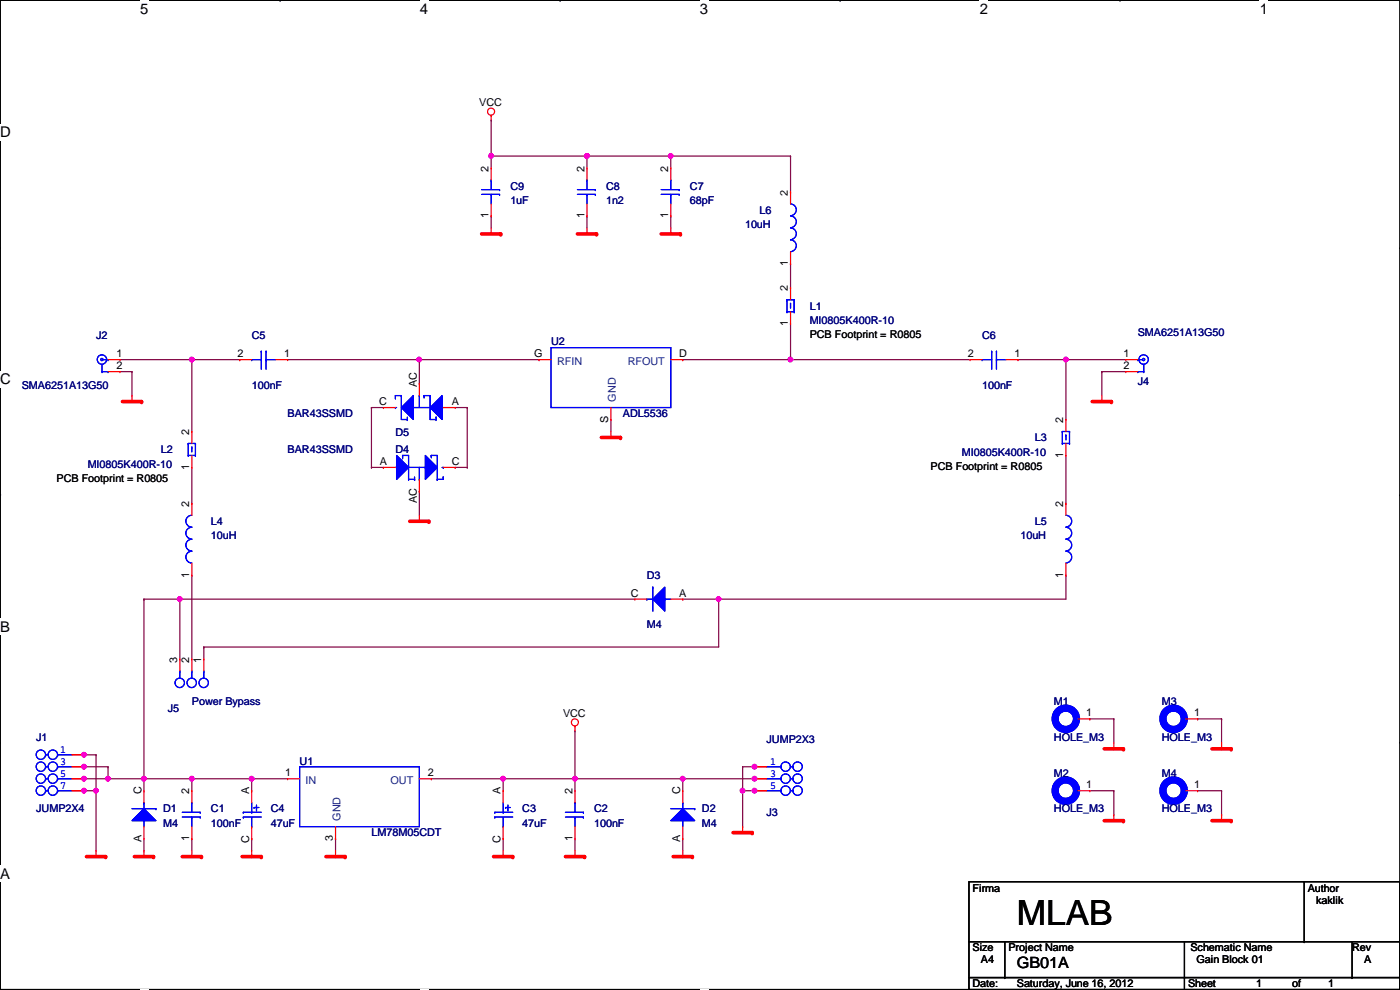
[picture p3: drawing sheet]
<svg xmlns="http://www.w3.org/2000/svg" width="297mm" height="210mm" viewBox="0 0 297 210" stroke-linecap="round" stroke-linejoin="round" font-family="sans-serif">
<defs><g id="words">
<text font-size="7.4" x="215.7" y="196.2">MLAB</text>
<text font-size="3.3" x="215.7" y="205.2">GB01A</text>
<g font-size="3.1">
<text x="29.7" y="2.9">5</text>
<text x="89.1" y="2.9">4</text>
<text x="148.5" y="2.9">3</text>
<text x="207.9" y="2.9">2</text>
<text x="267.3" y="2.9">1</text>
<text x=".1" y="29.1">D</text>
<text x=".1" y="81.5">C</text>
<text x=".1" y="134">B</text>
<text x=".1" y="186.4">A</text>
</g>
<g font-size="2.3">
<text x="101.7" y="22.5">VCC</text>
<text x="103.7" y="36.4" transform="rotate(-90 103.7 36.4)">2</text>
<text x="124" y="36.4" transform="rotate(-90 124 36.4)">2</text>
<text x="141.8" y="36.4" transform="rotate(-90 141.8 36.4)">2</text>
<text x="167.2" y="41.5" transform="rotate(-90 167.2 41.5)">2</text>
<text x="103.7" y="46.3" transform="rotate(-90 103.7 46.3)">1</text>
<text x="124" y="46.3" transform="rotate(-90 124 46.3)">1</text>
<text x="141.8" y="46.3" transform="rotate(-90 141.8 46.3)">1</text>
<text x="167.2" y="56.5" transform="rotate(-90 167.2 56.5)">1</text>
<text x="167.2" y="61.8" transform="rotate(-90 167.2 61.8)">2</text>
<text x="167.2" y="69.2" transform="rotate(-90 167.2 69.2)">1</text>
<text x="171.8" y="71.8">PCB Footprint = R0805</text>
<text x="24.7" y="75.7">1</text>
<text x="50.4" y="75.7">2</text>
<text x="60.3" y="75.7">1</text>
<text x="113.3" y="75.7">G</text>
<text x="144.1" y="75.7">D</text>
<text x="205.3" y="75.7">2</text>
<text x="215.2" y="75.7">1</text>
<text x="238.3" y="75.7">1</text>
<text x="24.7" y="78.3">2</text>
<text x="88.4" y="82.1" transform="rotate(-90 88.4 82.1)">AC</text>
<text x="238.3" y="78.3">2</text>
<text x="80.5" y="85.9">C</text>
<text x="95.8" y="85.9">A</text>
<text x="129.1" y="89.8" transform="rotate(-90 129.1 89.8)">S</text>
<text x="225.6" y="89.8" transform="rotate(-90 225.6 89.8)">2</text>
<text x="40.1" y="92.3" transform="rotate(-90 40.1 92.3)">2</text>
<text x="40.1" y="99.7" transform="rotate(-90 40.1 99.7)">1</text>
<text x="80.6" y="98.6">A</text>
<text x="95.8" y="98.6">C</text>
<text x="197.4" y="99.7">PCB Footprint = R0805</text>
<text x="225.6" y="97.1" transform="rotate(-90 225.6 97.1)">1</text>
<text x="12" y="102.2">PCB Footprint = R0805</text>
<text x="40.1" y="107.5" transform="rotate(-90 40.1 107.5)">2</text>
<text x="88.4" y="106.6" transform="rotate(-90 88.4 106.6)">AC</text>
<text x="225.6" y="107.5" transform="rotate(-90 225.6 107.5)">2</text>
<text x="40.1" y="122.5" transform="rotate(-90 40.1 122.5)">1</text>
<text x="225.6" y="122.5" transform="rotate(-90 225.6 122.5)">1</text>
<text x="133.8" y="126.5">C</text>
<text x="144.1" y="126.5">A</text>
<text x="37.6" y="140.6" transform="rotate(-90 37.6 140.6)">3</text>
<text x="40.1" y="140.6" transform="rotate(-90 40.1 140.6)">2</text>
<text x="42.7" y="140.6" transform="rotate(-90 42.7 140.6)">1</text>
<text x="119.4" y="152">VCC</text>
<text x="230.4" y="151.9">1</text>
<text x="253.3" y="151.9">1</text>
<text x="60.5" y="164.6">1</text>
<text x="90.7" y="164.6">2</text>
<text x="230.4" y="167.2">1</text>
<text x="253.3" y="167.2">1</text>
<text x="30" y="168.5" transform="rotate(-90 30 168.5)">C</text>
<text x="40.1" y="168.5" transform="rotate(-90 40.1 168.5)">2</text>
<text x="52.8" y="168.5" transform="rotate(-90 52.8 168.5)">A</text>
<text x="106.2" y="168.5" transform="rotate(-90 106.2 168.5)">A</text>
<text x="121.4" y="168.5" transform="rotate(-90 121.4 168.5)">2</text>
<text x="144.3" y="168.5" transform="rotate(-90 144.3 168.5)">C</text>
<text x="30" y="178.7" transform="rotate(-90 30 178.7)">A</text>
<text x="40.1" y="178.4" transform="rotate(-90 40.1 178.4)">1</text>
<text x="52.8" y="178.8" transform="rotate(-90 52.8 178.8)">C</text>
<text x="70.6" y="178.4" transform="rotate(-90 70.6 178.4)">3</text>
<text x="106.2" y="178.8" transform="rotate(-90 106.2 178.8)">C</text>
<text x="121.4" y="178.4" transform="rotate(-90 121.4 178.4)">1</text>
<text x="144.3" y="178.7" transform="rotate(-90 144.3 178.7)">A</text>
<text x="206.3" y="189.1">Firma</text>
<text x="277.4" y="189.1">Author</text>
<text x="279.2" y="191.7">kaklik</text>
<text x="206.3" y="201.8">Size</text>
<text x="213.9" y="201.8">Project Name</text>
<text x="252.5" y="201.8">Schematic Name</text>
<text x="286.8" y="201.8">Rev</text>
<text x="206.3" y="209.4">Date:</text>
<text x="208.1" y="204.4">A4</text>
<text x="215.7" y="209.4">Saturday, June 16, 2012</text>
<text x="252" y="209.4">Sheet</text>
<text x="253.8" y="204.4">Gain Block 01</text>
<text x="266.5" y="209.4">1</text>
<text x="274.1" y="209.4">of</text>
<text x="281.8" y="209.4">1</text>
<text x="289.4" y="204.4">A</text>
</g>
<g font-size="2.3" fill="#000080">
<text x="108.3" y="40.3">C9</text>
<text x="128.6" y="40.3">C8</text>
<text x="146.4" y="40.3">C7</text>
<text x="108.3" y="43.3">1uF</text>
<text x="128.6" y="43.3">1n2</text>
<text x="146.4" y="43.3">68pF</text>
<text x="161.1" y="45.3">L6</text>
<text x="158.1" y="48.4">10uH</text>
<text x="171.8" y="65.7">L1</text>
<text x="171.8" y="68.7">MI0805K400R-10</text>
<text x="241.4" y="71.3">SMA6251A13G50</text>
<text x="20.4" y="72">J2</text>
<text x="53.4" y="72">C5</text>
<text x="116.9" y="73.3">U2</text>
<text x="208.3" y="72">C6</text>
<text x="4.6" y="82.4">SMA6251A13G50</text>
<text x="53.4" y="82.4">100nF</text>
<text x="208.3" y="82.4">100nF</text>
<text x="241.4" y="81.7">J4</text>
<text x="61" y="88.5">BAR43SSMD</text>
<text x="132.1" y="88.5">ADL5536</text>
<text x="83.9" y="92.6">D5</text>
<text x="219.5" y="93.6">L3</text>
<text x="18.6" y="99.2">MI0805K400R-10</text>
<text x="34.1" y="96.1">L2</text>
<text x="61" y="96.1">BAR43SSMD</text>
<text x="83.9" y="96.1">D4</text>
<text x="204" y="96.7">MI0805K400R-10</text>
<text x="44.8" y="111.4">L4</text>
<text x="219.5" y="111.4">L5</text>
<text x="44.8" y="114.4">10uH</text>
<text x="216.5" y="114.4">10uH</text>
<text x="137.2" y="122.8">D3</text>
<text x="137.2" y="133.2">M4</text>
<text x="40.7" y="149.5">Power Bypass</text>
<text x="223.6" y="149.5">M1</text>
<text x="246.4" y="149.5">M3</text>
<text x="35.6" y="151">J5</text>
<text x="7.7" y="157.1">J1</text>
<text x="162.6" y="157.6">JUMP2X3</text>
<text x="223.6" y="157.1">HOLE_M3</text>
<text x="246.4" y="157.1">HOLE_M3</text>
<text x="63.6" y="162.2">U1</text>
<text x="223.6" y="164.7">M2</text>
<text x="246.4" y="164.7">M4</text>
<text x="7.7" y="172.3">JUMP2X4</text>
<text x="34.6" y="172.3">D1</text>
<text x="44.8" y="172.3">C1</text>
<text x="57.5" y="172.3">C4</text>
<text x="110.8" y="172.3">C3</text>
<text x="126" y="172.3">C2</text>
<text x="148.9" y="172.3">D2</text>
<text x="162.6" y="173.1">J3</text>
<text x="223.6" y="172.3">HOLE_M3</text>
<text x="246.4" y="172.3">HOLE_M3</text>
<text x="34.6" y="175.4">M4</text>
<text x="44.8" y="175.4">100nF</text>
<text x="57.5" y="175.4">47uF</text>
<text x="78.8" y="177.4">LM78M05CDT</text>
<text x="110.8" y="175.4">47uF</text>
<text x="126" y="175.4">100nF</text>
<text x="148.9" y="175.4">M4</text>
</g>
<g font-size="2.3" fill="#004080">
<text x="118.2" y="77.3">RFIN</text>
<text x="133.2" y="77.3">RFOUT</text>
<text x="130.7" y="85.2" transform="rotate(-90 130.7 85.2)">GND</text>
<text x="64.8" y="166.3">IN</text>
<text x="82.9" y="166.3">OUT</text>
<text x="72.2" y="174.1" transform="rotate(-90 72.2 174.1)">GND</text>
</g>
<g font-size="2.3" fill="#00f">
<text x="12.8" y="159.7">1</text>
<text x="12.8" y="162.2">3</text>
<text x="12.8" y="164.8">5</text>
<text x="12.8" y="167.3">7</text>
<text x="163.4" y="162.2">1</text>
<text x="163.4" y="164.8">3</text>
<text x="163.4" y="167.3">5</text>
</g>
</g></defs>
<path d="M.1 .1h296.9v209.8h-296.9z" fill="none" stroke="#000" stroke-width=".25"/>
<g fill="#fff">
<path d="M29.7 .1h1.8v3.5h-1.8z"/>
<path d="M29.7 209.9l1.8 .1z"/>
</g>
<path d="M59.4 .1h.1M59.4 209.9h.1" fill="none" stroke="#000" stroke-width=".25"/>
<g fill="#fff">
<path d="M89.1 .1h1.7v3.5h-1.7z"/>
<path d="M89.1 209.9l1.7 .1z"/>
</g>
<path d="M118.8 .1h.1M118.8 209.9h.1" fill="none" stroke="#000" stroke-width=".25"/>
<g fill="#fff">
<path d="M148.5 .1h1.7v3.5h-1.7z"/>
<path d="M148.5 209.9l1.7 .1z"/>
</g>
<path d="M178.2 .1h.1M178.2 209.9h.1" fill="none" stroke="#000" stroke-width=".25"/>
<g fill="#fff">
<path d="M207.9 .1h1.7v3.5h-1.7z"/>
<path d="M207.9 209.9l1.7 .1z"/>
</g>
<path d="M237.6 .1h.1M237.6 209.9h.1" fill="none" stroke="#000" stroke-width=".25"/>
<g fill="#fff">
<path d="M267.3 .1h1.7v3.5h-1.7z"/>
<path d="M267.3 209.9l1.7 .1z"/>
<path d="M.1 26.3h2.2v3.5h-2.2z"/>
<path d="M297 26.3l.1 3.5z"/>
<path d="M.1 78.7h2.2v3.5h-2.2z"/>
<path d="M297 78.7l.1 3.5z"/>
</g>
<path d="M.1 52.5h.1M297 52.5h.1" fill="none" stroke="#000" stroke-width=".25"/>
<g fill="#fff">
<path d="M.1 131.2h2v3.5h-2z"/>
<path d="M297 131.2l.1 3.5z"/>
</g>
<path d="M.1 105h.1M297 105h.1" fill="none" stroke="#000" stroke-width=".25"/>
<path d="M.1 105h.1M297 105h.1" fill="none" stroke="#000" stroke-width=".21"/>
<g fill="#fff">
<path d="M.1 183.7h2v3.4h-2z"/>
<path d="M297 183.7l.1 3.4z"/>
</g>
<path d="M.1 157.4h.1M297 157.4h.1" fill="none" stroke="#000" stroke-width=".25"/>
<path d="M17.8 160.1h2.6M20.4 160.1h.1" fill="none" stroke="#800040" stroke-width=".25"/>
<circle cx="17.8" cy="160.1" r=".49" fill="#f0f"/>
<circle cx="17.8" cy="160.1" r=".49" fill="none" stroke="#f0f" stroke-width=".25"/>
<path d="M20.4 167.7h.1M20.4 160.1v7.6" fill="none" stroke="#800040" stroke-width=".25"/>
<circle cx="20.4" cy="167.7" r=".49" fill="#f0f"/>
<circle cx="20.4" cy="167.7" r=".49" fill="none" stroke="#f0f" stroke-width=".25"/>
<path d="M17.8 167.7h2.6M20.4 167.7h.1" fill="none" stroke="#800040" stroke-width=".25"/>
<circle cx="17.8" cy="167.7" r=".49" fill="#f0f"/>
<circle cx="17.8" cy="167.7" r=".49" fill="none" stroke="#f0f" stroke-width=".25"/>
<path d="M17.8 162.7h5.1M20.4 167.7v12.7M22.9 162.7h.1M20.4 180.4h.1" fill="none" stroke="#800040" stroke-width=".25"/>
<circle cx="17.8" cy="162.6" r=".49" fill="#f0f"/>
<circle cx="17.8" cy="162.6" r=".49" fill="none" stroke="#f0f" stroke-width=".25"/>
<path d="M17.8 165.2h.1M17.8 165.2h5.1M22.9 165.2h.1M22.9 162.7v2.5" fill="none" stroke="#800040" stroke-width=".25"/>
<circle cx="17.8" cy="165.2" r=".49" fill="#f0f"/>
<circle cx="17.8" cy="165.2" r=".49" fill="none" stroke="#f0f" stroke-width=".25"/>
<path d="M22.9 165.2h.1M22.9 165.2h7.6M30.5 165.2h.1M30.5 165.2v2.5M53.4 165.2h.1M53.4 165.2h7.6" fill="none" stroke="#800040" stroke-width=".25"/>
<circle cx="22.9" cy="165.2" r=".49" fill="#f0f"/>
<circle cx="22.9" cy="165.2" r=".49" fill="none" stroke="#f0f" stroke-width=".25"/>
<path d="M30.5 177.9v2.5M71.2 177.9h.1M71.2 177.9v2.5M144.8 177.9h.1M144.8 177.9v2.5M157.5 162.7h.1M157.5 162.7h2.6M30.5 180.4h.1" fill="none" stroke="#800040" stroke-width=".25"/>
<circle cx="160.1" cy="162.6" r=".49" fill="#f0f"/>
<circle cx="160.1" cy="162.6" r=".49" fill="none" stroke="#f0f" stroke-width=".25"/>
<path d="M157.5 167.7h.1M157.5 162.7v5" fill="none" stroke="#800040" stroke-width=".25"/>
<circle cx="157.5" cy="167.7" r=".49" fill="#f0f"/>
<circle cx="157.5" cy="167.7" r=".49" fill="none" stroke="#f0f" stroke-width=".25"/>
<path d="M157.5 167.7h.1M157.5 167.7h2.6" fill="none" stroke="#800040" stroke-width=".25"/>
<circle cx="160.1" cy="167.7" r=".49" fill="#f0f"/>
<circle cx="160.1" cy="167.7" r=".49" fill="none" stroke="#f0f" stroke-width=".25"/>
<path d="M144.8 165.2h.1M144.8 165.2h15.3M157.5 175.4h.1M157.5 167.7v7.7" fill="none" stroke="#800040" stroke-width=".25"/>
<circle cx="160.1" cy="165.2" r=".49" fill="#f0f"/>
<circle cx="160.1" cy="165.2" r=".49" fill="none" stroke="#f0f" stroke-width=".25"/>
<circle cx="144.8" cy="165.2" r=".49" fill="#f0f"/>
<circle cx="144.8" cy="165.2" r=".49" fill="none" stroke="#f0f" stroke-width=".25"/>
<path d="M122 165.2h.1M122 165.2h22.8M144.8 165.2h.1M144.8 165.2v2.5" fill="none" stroke="#800040" stroke-width=".25"/>
<circle cx="122" cy="165.2" r=".49" fill="#f0f"/>
<circle cx="122" cy="165.2" r=".49" fill="none" stroke="#f0f" stroke-width=".25"/>
<g fill="none" stroke="#800040" stroke-width=".25">
<path d="M25.5 78.8h2.5M25.5 76.3h15.2M28 78.8h.1M28 78.8v5.1M40.7 76.3h.1M233.7 78.8h.1M233.7 78.8h5.1M233.7 78.8v5.1M28 83.9h.1M40.7 177.9h.1M40.7 177.9v2.5M53.4 177.9h.1"/>
<path d="M53.4 177.9v2.5M106.7 177.9h.1M106.7 165.2h.1M106.7 177.9v2.5M106.7 165.2h15.3M122 177.9h.1M122 165.2h.1M122 165.2v2.5M122 177.9v2.5"/>
</g>
<circle cx="106.7" cy="165.2" r=".49" fill="#f0f"/>
<circle cx="106.7" cy="165.2" r=".49" fill="none" stroke="#f0f" stroke-width=".25"/>
<path d="M53.4 165.2h.1M53.4 165.2v2.5M91.5 165.2h.1M91.5 165.2h15.2M106.7 165.2h.1M106.7 165.2v2.5" fill="none" stroke="#800040" stroke-width=".25"/>
<circle cx="53.4" cy="165.2" r=".49" fill="#f0f"/>
<circle cx="53.4" cy="165.2" r=".49" fill="none" stroke="#f0f" stroke-width=".25"/>
<path d="M40.7 165.2h.1M40.7 165.2h12.7" fill="none" stroke="#800040" stroke-width=".25"/>
<circle cx="40.7" cy="165.2" r=".49" fill="#f0f"/>
<circle cx="40.7" cy="165.2" r=".49" fill="none" stroke="#f0f" stroke-width=".25"/>
<path d="M226.1 76.3h.1M226.1 76.3h12.7" fill="none" stroke="#800040" stroke-width=".25"/>
<circle cx="226.1" cy="76.3" r=".49" fill="#f0f"/>
<circle cx="226.1" cy="76.3" r=".49" fill="none" stroke="#f0f" stroke-width=".25"/>
<path d="M61 76.3h28M89 76.3h.1M129.6 89h.1M129.6 89v2.5M38.2 127.1h.1M38.2 127.1v12.7M122 155h.1M122 155v10.2" fill="none" stroke="#800040" stroke-width=".25"/>
<circle cx="88.9" cy="76.3" r=".49" fill="#f0f"/>
<circle cx="88.9" cy="76.3" r=".49" fill="none" stroke="#f0f" stroke-width=".25"/>
<path d="M104.2 33.1h.1M104.2 33.1v2.5M104.2 33.1h20.3" fill="none" stroke="#800040" stroke-width=".25"/>
<circle cx="124.5" cy="33.1" r=".49" fill="#f0f"/>
<circle cx="124.5" cy="33.1" r=".49" fill="none" stroke="#f0f" stroke-width=".25"/>
<circle cx="104.2" cy="33.1" r=".49" fill="#f0f"/>
<circle cx="104.2" cy="33.1" r=".49" fill="none" stroke="#f0f" stroke-width=".25"/>
<path d="M142.3 33.1h.1M142.3 33.1v2.5M142.3 33.1h25.4M167.7 33.1h.1M167.7 33.1v7.6" fill="none" stroke="#800040" stroke-width=".25"/>
<circle cx="142.3" cy="33.1" r=".49" fill="#f0f"/>
<circle cx="142.3" cy="33.1" r=".49" fill="none" stroke="#f0f" stroke-width=".25"/>
<path d="M124.5 33.1h.1M124.5 33.1v2.5M104.2 45.8h.1M104.2 45.8v2.5M124.5 45.8h.1M124.5 45.8v2.5M142.3 45.8h.1M142.3 45.8v2.5M167.7 76.3h.1M167.7 76.3h38.1" fill="none" stroke="#800040" stroke-width=".25"/>
<circle cx="167.7" cy="76.3" r=".49" fill="#f0f"/>
<circle cx="167.7" cy="76.3" r=".49" fill="none" stroke="#f0f" stroke-width=".25"/>
<path d="M104.2 25.5h.1M104.2 25.5v7.6M124.5 33.1h.1M124.5 33.1h17.8" fill="none" stroke="#800040" stroke-width=".25"/>
<circle cx="124.5" cy="33.1" r=".49" fill="#f0f"/>
<circle cx="124.5" cy="33.1" r=".49" fill="none" stroke="#f0f" stroke-width=".25"/>
<g fill="none" stroke="#800040" stroke-width=".25">
<path d="M38.2 127.1h.1M38.2 127.1h96.5M40.7 122h.1M40.7 122v17.8M231.2 152.5h.1M231.2 152.5h5.1M236.3 152.5h.1M236.3 152.5v5.1M254.1 152.5h.1M254.1 152.5h5M259.1 152.5h.1M259.1 152.5v5.1"/>
<path d="M231.2 167.7h5.1M236.3 167.7h.1M236.3 172.8h.1M236.3 167.7v5.1M254.1 167.7h5M259.1 167.7h.1M259.1 172.8h.1M259.1 167.7v5.1"/>
</g>
<circle cx="38.1" cy="127.1" r=".49" fill="#f0f"/>
<circle cx="38.1" cy="127.1" r=".49" fill="none" stroke="#f0f" stroke-width=".25"/>
<path d="M30.5 127.1h.1M30.5 127.1v38.1" fill="none" stroke="#800040" stroke-width=".25"/>
<circle cx="30.5" cy="165.2" r=".49" fill="#f0f"/>
<circle cx="30.5" cy="165.2" r=".49" fill="none" stroke="#f0f" stroke-width=".25"/>
<path d="M144.8 127.1h.1M144.8 127.1h7.7M226.1 122h.1M226.1 122v5.1" fill="none" stroke="#800040" stroke-width=".25"/>
<circle cx="152.4" cy="127.1" r=".49" fill="#f0f"/>
<circle cx="152.4" cy="127.1" r=".49" fill="none" stroke="#f0f" stroke-width=".25"/>
<g fill="none" stroke="#800040" stroke-width=".25">
<path d="M167.7 56h.1M167.7 56v5M40.7 76.3h.1M40.7 76.3v15.2M89 76.3h.1M89 76.3v5.1M89 76.3h25.4M114.4 76.3h.1M144.8 76.3h.1M144.8 76.3h22.9M167.7 76.3h.1M167.7 68.7v7.6"/>
<path d="M40.7 99.2v7.6M78.8 86.4h.1M78.8 99.2h.1M78.8 86.4h2.5M78.8 86.4v12.8M78.8 99.2h2.5M81.3 99.2h.1M96.6 99.2h.1M96.6 86.4h2.5M96.6 99.2h2.5M99.1 86.4h.1M99.1 99.2h.1"/>
<path d="M99.1 86.4v12.8M40.7 106.8h.1M89 104.2h.1M89 104.2v5.1M30.5 127.1h.1M30.5 127.1h7.7M43.2 137.3h.1M43.2 137.3v2.5M152.5 127.1h.1M152.5 127.1v10.2h-109.3M152.5 127.1h73.6M30.5 165.2h.1"/>
<path d="M30.5 165.2h10.2M40.7 165.2h.1M40.7 165.2v2.5"/>
</g>
<circle cx="40.7" cy="76.3" r=".49" fill="#f0f"/>
<circle cx="40.7" cy="76.3" r=".49" fill="none" stroke="#f0f" stroke-width=".25"/>
<path d="M40.7 76.3h10.2M50.9 76.3h.1M216 76.3h.1M216 76.3h10.1M226.1 76.3h.1M226.1 76.3v12.7M226.1 96.6v10.2M226.1 106.8h.1" fill="none" stroke="#800040" stroke-width=".25"/>
<path d="M144.8 181.7h.1M144.8 180.4v1.3" fill="none" stroke="#f00" stroke-width=".25"/>
<path d="M142.8 181.7h4.1" fill="none" stroke="#f00" stroke-width=".76"/>
<circle cx="146.9" cy="181.7" r=".38" fill="#f00"/>
<path d="M20.4 181.7h.1M20.4 180.4v1.3" fill="none" stroke="#f00" stroke-width=".25"/>
<path d="M18.3 181.7h4.1" fill="none" stroke="#f00" stroke-width=".76"/>
<circle cx="22.4" cy="181.7" r=".38" fill="#f00"/>
<path d="M30.5 181.7h.1M30.5 180.4v1.3" fill="none" stroke="#f00" stroke-width=".25"/>
<path d="M28.5 181.7h4.1" fill="none" stroke="#f00" stroke-width=".76"/>
<circle cx="32.6" cy="181.7" r=".38" fill="#f00"/>
<path d="M71.2 181.7h.1M71.2 180.4v1.3" fill="none" stroke="#f00" stroke-width=".25"/>
<path d="M69.1 181.7h4.1" fill="none" stroke="#f00" stroke-width=".76"/>
<circle cx="73.2" cy="181.7" r=".38" fill="#f00"/>
<path d="M157.5 176.6h.1M157.5 175.4v1.2" fill="none" stroke="#f00" stroke-width=".25"/>
<path d="M155.5 176.6h4.1" fill="none" stroke="#f00" stroke-width=".76"/>
<circle cx="159.6" cy="176.6" r=".38" fill="#f00"/>
<path d="M28 85.2h.1M28 83.9v1.3" fill="none" stroke="#f00" stroke-width=".25"/>
<path d="M26 85.2h4" fill="none" stroke="#f00" stroke-width=".76"/>
<circle cx="30" cy="85.2" r=".38" fill="#f00"/>
<path d="M233.7 85.2h.1M233.7 83.9v1.3" fill="none" stroke="#f00" stroke-width=".25"/>
<path d="M231.7 85.2h4.1" fill="none" stroke="#f00" stroke-width=".76"/>
<circle cx="235.8" cy="85.2" r=".38" fill="#f00"/>
<path d="M40.7 181.7h.1M40.7 180.4v1.3" fill="none" stroke="#f00" stroke-width=".25"/>
<path d="M38.7 181.7h4" fill="none" stroke="#f00" stroke-width=".76"/>
<circle cx="42.7" cy="181.7" r=".38" fill="#f00"/>
<path d="M53.4 181.7h.1M53.4 180.4v1.3" fill="none" stroke="#f00" stroke-width=".25"/>
<path d="M51.4 181.7h4" fill="none" stroke="#f00" stroke-width=".76"/>
<circle cx="55.4" cy="181.7" r=".38" fill="#f00"/>
<path d="M106.7 181.7h.1M106.7 180.4v1.3" fill="none" stroke="#f00" stroke-width=".25"/>
<path d="M104.7 181.7h4.1" fill="none" stroke="#f00" stroke-width=".76"/>
<circle cx="108.8" cy="181.7" r=".38" fill="#f00"/>
<path d="M122 181.7h.1M122 180.4v1.3" fill="none" stroke="#f00" stroke-width=".25"/>
<path d="M119.9 181.7h4.1" fill="none" stroke="#f00" stroke-width=".76"/>
<circle cx="124" cy="181.7" r=".38" fill="#f00"/>
<g fill="none" stroke="#f00" stroke-width=".25">
<path d="M129.6 92.8h.1M129.6 91.5v1.3M122 154h.1M122 154v1"/>
<circle cx="122" cy="153.2" r=".75"/>
</g>
<path d="M127.6 92.8h4" fill="none" stroke="#f00" stroke-width=".76"/>
<circle cx="131.6" cy="92.8" r=".38" fill="#f00"/>
<path d="M104.2 49.6h.1M104.2 48.3v1.3" fill="none" stroke="#f00" stroke-width=".25"/>
<path d="M102.2 49.6h4" fill="none" stroke="#f00" stroke-width=".76"/>
<circle cx="106.2" cy="49.6" r=".38" fill="#f00"/>
<path d="M124.5 49.6h.1M124.5 48.3v1.3" fill="none" stroke="#f00" stroke-width=".25"/>
<path d="M122.5 49.6h4.1" fill="none" stroke="#f00" stroke-width=".76"/>
<circle cx="126.6" cy="49.6" r=".38" fill="#f00"/>
<path d="M142.3 49.6h.1M142.3 48.3v1.3" fill="none" stroke="#f00" stroke-width=".25"/>
<path d="M140.3 49.6h4" fill="none" stroke="#f00" stroke-width=".76"/>
<circle cx="144.3" cy="49.6" r=".38" fill="#f00"/>
<g fill="none" stroke="#f00" stroke-width=".25">
<path d="M104.2 24.5h.1M104.2 24.5v1M236.3 158.8h.1M236.3 157.6v1.2"/>
<circle cx="104.2" cy="23.7" r=".75"/>
</g>
<path d="M234.3 158.8h4" fill="none" stroke="#f00" stroke-width=".76"/>
<circle cx="238.3" cy="158.8" r=".38" fill="#f00"/>
<path d="M236.3 174.1h.1M236.3 172.8v1.3" fill="none" stroke="#f00" stroke-width=".25"/>
<path d="M234.3 174.1h4" fill="none" stroke="#f00" stroke-width=".76"/>
<circle cx="238.3" cy="174.1" r=".38" fill="#f00"/>
<path d="M259.1 174.1h.1M259.1 172.8v1.3" fill="none" stroke="#f00" stroke-width=".25"/>
<path d="M257.1 174.1h4.1" fill="none" stroke="#f00" stroke-width=".76"/>
<circle cx="261.2" cy="174.1" r=".38" fill="#f00"/>
<path d="M259.1 158.8h.1M259.1 157.6v1.2" fill="none" stroke="#f00" stroke-width=".25"/>
<path d="M257.1 158.8h4.1" fill="none" stroke="#f00" stroke-width=".76"/>
<circle cx="261.2" cy="158.8" r=".38" fill="#f00"/>
<path d="M89 110.6h.1M89 109.3v1.3" fill="none" stroke="#f00" stroke-width=".25"/>
<path d="M86.9 110.6h4.1" fill="none" stroke="#f00" stroke-width=".76"/>
<circle cx="91" cy="110.6" r=".38" fill="#f00"/>
<path d="M205.6 187h91.4v12.7h-91.4zM205.6 199.7h91.4v7.7h-91.4zM213.2 199.7v7.7M251.3 199.7v10.2M276.7 199.7h.1M276.7 187v12.7M286.8 199.7v7.7M205.6 207.4h91.4v2.5h-91.4zM213.2 207.4h.1M251.3 207.4h.1M251.3 209.9h.1M286.8 207.4h.1" fill="none" stroke="#000" stroke-width=".25"/>
<g fill="none" stroke="#00f" stroke-width=".25">
<path d="M142.3 38.2h.1M142.3 38.2v2M140.3 41.2h3.8M140.3 40.2h3.8M142.3 41.2h.1M142.3 41.2v2.1M144.1 41.2h.1M144.1 40.2h.1M21.5 76.1h.3v.3h-.3zM21.6 78.8h.1M21.6 77.3v1.5M21.6 78.8h1.3"/>
<path d="M21.9 76.3h1M22.9 78.8h.1M22.9 76.3h.1M53.4 76.3h.1M53.4 76.3h2M55.4 74.5h.1M55.4 74.5v3.8M56.4 76.3h.1M56.4 74.5h.1M56.4 76.3h2.1M56.4 74.5v3.8M85.4 96.6h.1"/>
<path d="M85.4 96.6h1.3v5.1M225.4 94.1h.1M225.4 91.5h.1M225.4 94.1h1.5M225.4 91.5v2.6M225.4 91.5h1.5M226.1 92.3h.1M226.1 92.3v1M226.9 91.5h.1M226.9 94.1h.1M226.9 91.5v2.6M40.7 114.4a1.25 1.25 0 0 0-1.3 1.2 1.25 1.25 0 0 0 1.3 1.3"/>
<path d="M40.7 116.9a1.25 1.25 0 0 0-1.3 1.3 1.25 1.25 0 0 0 1.3 1.2M40.7 111.9a1.25 1.25 0 0 0-1.3 1.2 1.25 1.25 0 0 0 1.3 1.2M40.7 109.3a1.25 1.25 0 0 0-1.3 1.3 1.25 1.25 0 0 0 1.3 1.2M86.7 101.7h.1M86.7 101.7h1.2M87.9 101.7h.1M226.1 114.4a1.25 1.25 0 0 1 1.3 1.2 1.25 1.25 0 0 1-1.3 1.3M226.1 116.9a1.25 1.25 0 0 1 1.3 1.3 1.25 1.25 0 0 1-1.3 1.2M226.1 111.9a1.25 1.25 0 0 1 1.3 1.2 1.25 1.25 0 0 1-1.3 1.2M226.1 109.3a1.25 1.25 0 0 1 1.3 1.3 1.25 1.25 0 0 1-1.3 1.2M38.2 142.3h.1M38.2 142.3v1.6"/>
<path d="M40.7 142.3h.1M40.7 142.3v1.6M43.2 142.3h.1M43.2 142.3v1.6M251.3 152.5h.1M251.3 152.5h.2M9.7 160.1h.1M9.7 162.7h.1M9.7 165.2h.1M9.7 167.7h.1M9.7 160.1h.5M9.7 162.7h.5"/>
<path d="M9.7 165.2h.5M9.7 167.7h.5M12.2 160.1h.1M12.2 162.7h.1M12.2 165.2h.1M12.2 167.7h.1M12.2 160.1h3.1M12.2 162.7h3.1M12.2 165.2h3.1M12.2 167.7h3.1M105 172.3h.1M105 173.3h.1"/>
<path d="M105 172.3h3.8M105 173.3h3.8M106.7 172.3h.1M106.7 175.4h.1M106.7 170.3v2M106.7 173.3v2.1M107.2 171.3h.1M107.2 171.3h1.1M107.8 171.8h.1M107.8 170.8v1M228.4 167.7h.1M228.4 167.7h.3"/>
<circle cx="21.6" cy="76.3" r="1"/>
<circle cx="38.1" cy="144.8" r="1"/>
<circle cx="40.7" cy="144.8" r="1"/>
<circle cx="43.2" cy="144.8" r="1"/>
<circle cx="8.7" cy="160.1" r="1"/>
<circle cx="8.7" cy="167.7" r="1"/>
<circle cx="8.7" cy="162.6" r="1"/>
<circle cx="8.7" cy="165.2" r="1"/>
<circle cx="11.2" cy="160.1" r="1"/>
<circle cx="11.2" cy="162.6" r="1"/>
<circle cx="11.2" cy="165.2" r="1"/>
<circle cx="11.2" cy="167.7" r="1"/>
</g>
<g fill="none" stroke="#f00" stroke-width=".25">
<path d="M142.3 35.6h.1M142.3 35.6v2.6M142.3 45.8h.1M142.3 43.3v2.5M22.9 76.3h2.6M22.9 78.8h2.6M25.5 76.3h.1M25.5 78.8h.1M50.9 76.3h.1M50.9 76.3h2.5M58.5 76.3h2.5M61 76.3h.1"/>
<path d="M226.1 96.6h.1M226.1 89h.1M226.1 89v2.5M226.1 94.1v2.5M40.7 106.8h.1M40.7 106.8v2.5M40.7 119.5v2.5M226.1 106.8h.1M226.1 106.8v2.5M226.1 119.5v2.5M38.2 139.8h.1M38.2 139.8v2.5"/>
<path d="M40.7 122h.1M40.7 139.8h.1M40.7 139.8v2.5M43.2 139.8h.1M43.2 139.8v2.5M226.1 122h.1M251.5 152.5h2.6M254.1 152.5h.1M15.3 160.1h2.5M15.3 162.7h2.5M15.3 165.2h2.5M15.3 167.7h2.5"/>
<path d="M17.8 160.1h.1M17.8 162.7h.1M17.8 165.2h.1M17.8 167.7h.1M106.7 167.7h.1M106.7 177.9h.1M106.7 167.7v2.6M106.7 175.4v2.5M228.7 167.7h2.5M231.2 167.7h.1"/>
</g>
<g fill="none" stroke="#00f" stroke-width="1.5">
<circle cx="249" cy="152.5" r="2.27"/>
<circle cx="226.1" cy="167.7" r="2.27"/>
</g>
<path d="M84.1 96.6l2.6 2.6-2.6 2.5z" fill="#00f"/>
<path d="M83.9 99.2h.2M84.1 96.6l2.6 2.6-2.6 2.5zM84.1 99.2h.1M87.9 101.7h.1M87.9 101.2v.5" fill="none" stroke="#00f" stroke-width=".25"/>
<path d="M90.2 96.6l2.6 2.6-2.6 2.5z" fill="#00f"/>
<g fill="none" stroke="#00f" stroke-width=".25">
<path d="M85.4 97.1h.1M85.4 96.6h.1M85.4 96.6h1.3v5.1M85.4 96.6v.5M86.7 99.2h3.5M89 99.2v2.5M90.2 96.6l2.6 2.6-2.6 2.5zM90.2 99.2h.1M91.5 96.6h.1M91.5 96.6h1.3v5.1M91.5 96.6v.5M93.8 99.2h.2"/>
<path d="M94 99.2h.1M86.7 101.7h.1M86.7 101.7h1.2M87.9 101.7h.1M89 101.7h.1M92.8 101.7h.1M94 101.2h.1M94 101.2v.5h-1.2"/>
</g>
<path d="M84.1 96.6l2.6 2.6-2.6 2.5z" fill="#00f"/>
<path d="M83.9 99.2h.2M84.1 96.6l2.6 2.6-2.6 2.5zM84.1 99.2h.1M87.9 101.7h.1M87.9 101.2v.5" fill="none" stroke="#00f" stroke-width=".25"/>
<path d="M90.2 96.6l2.6 2.6-2.6 2.5z" fill="#00f"/>
<g fill="none" stroke="#00f" stroke-width=".25">
<path d="M124.5 38.2h.1M124.5 38.2v2M122.5 41.2h3.8M122.5 40.2h3.8M124.5 41.2h.1M124.5 41.2v2.1M126.3 41.2h.1M126.3 40.2h.1M208.3 76.3h.1M208.3 76.3h2.1M210.4 74.5h.1M210.4 74.5v3.8"/>
<path d="M211.4 76.3h.1M211.4 74.5h.1M211.4 76.3h2M211.4 74.5v3.8M85.4 97.1h.1M85.4 96.6v.5M86.7 99.2h3.5M89 99.2v2.5M90.2 96.6l2.6 2.6-2.6 2.5zM90.2 99.2h.1M91.5 96.6h.1M91.5 96.6h1.3v5.1"/>
<path d="M91.5 96.6v.5M93.8 99.2h.2M94 99.2h.1M89 101.7h.1M92.8 101.7h.1M94 101.2h.1M94 101.2v.5h-1.2M28 171.5h5.1M30.5 170.3h.1M30.5 170.3v1.2M33.1 171.5h.1M51.6 172.3h.1"/>
<path d="M51.6 173.3h.1M51.6 172.3h3.8M51.6 173.3h3.8M53.4 172.3h.1M53.4 175.4h.1M53.4 170.3v2M53.4 173.3v2.1M53.9 171.3h.1M53.9 171.3h1M54.4 171.8h.1M54.4 170.8v1M251.3 167.7h.1"/>
<path d="M251.3 167.7h.2"/>
</g>
<g fill="none" stroke="#f00" stroke-width=".25">
<path d="M124.5 35.6h.1M124.5 35.6v2.6M124.5 45.8h.1M124.5 43.3v2.5M205.8 76.3h.1M205.8 76.3h2.5M213.4 76.3h2.6M216 76.3h.1M81.3 99.2h.1M81.3 99.2h2.6M94 99.2h2.6M96.6 99.2h.1"/>
<path d="M89 104.2h.1M89 101.7v2.5M53.4 167.7h.1M53.4 177.9h.1M53.4 167.7v2.6M53.4 175.4v2.5M251.5 167.7h2.6M254.1 167.7h.1"/>
</g>
<circle cx="249" cy="167.7" r="2.27" fill="none" stroke="#00f" stroke-width="1.5"/>
<path d="M28 174.1l2.5-2.6 2.6 2.6z" fill="#00f"/>
<path d="M28 174.1l2.5-2.6 2.6 2.6zM28 171.5h5.1M30.5 174.1h.1M30.5 170.3h.1M30.5 170.3v1.2M30.5 174.1v1.3M33.1 171.5h.1" fill="none" stroke="#00f" stroke-width=".25"/>
<path d="M28 174.1l2.5-2.6 2.6 2.6z" fill="#00f"/>
<path d="M137.2 127.1h.1M137.2 127.1h1.3M138.5 124.6h.1M138.5 124.6v5M28 174.1l2.5-2.6 2.6 2.6zM30.5 174.1h.1M30.5 174.1v1.3" fill="none" stroke="#00f" stroke-width=".25"/>
<path d="M30.5 177.9h.1M30.5 167.7h.1M30.5 167.7v2.6M30.5 175.4v2.5" fill="none" stroke="#f00" stroke-width=".25"/>
<path d="M138.5 127.1l2.5-2.5v5z" fill="#00f"/>
<path d="M137.2 127.1h.1M137.2 127.1h1.3M138.5 127.1l2.5-2.5v5zM138.5 124.6h.1M138.5 124.6v5M141 127.1h.1M141 127.1h1.3" fill="none" stroke="#00f" stroke-width=".25"/>
<path d="M138.5 127.1l2.5-2.5v5z" fill="#00f"/>
<path d="M90 83.9h.1M90 83.9h1.2M91.2 83.9h.1M91.2 83.9v5.1h1.3M92.5 89h.1M138.5 127.1l2.5-2.5v5zM141 127.1h.1M141 127.1h1.3" fill="none" stroke="#00f" stroke-width=".25"/>
<path d="M134.7 127.1h.1M134.7 127.1h2.5M142.3 127.1h2.5M144.8 127.1h.1" fill="none" stroke="#f00" stroke-width=".25"/>
<path d="M91.2 86.4l2.6-2.5v5.1z" fill="#00f"/>
<path d="M90 83.9h.1M90 83.9v.5M91.2 86.4l2.6-2.5v5.1zM93.8 86.4h.1M93.8 86.4h.2" fill="none" stroke="#00f" stroke-width=".25"/>
<path d="M87.7 83.9v5.1l-2.6-2.6z" fill="#00f"/>
<g fill="none" stroke="#00f" stroke-width=".25">
<path d="M83.9 86.4h.1M83.9 84.4h.1M83.9 86.4h.2M85.1 83.9h.1M85.1 83.9v5.1h1.3M85.1 83.9h-1.2v.5M86.4 89h.1M86.4 88.5v.5M87.7 83.9v5.1l-2.6-2.6zM87.7 86.4h.1M87.7 86.4h3.5M89 83.9h.1"/>
<path d="M89 83.9v2.5M90 83.9h.1M90 83.9h1.2M91.2 83.9h.1M91.2 83.9v5.1h1.3M92.5 88.5h.1M92.5 89h.1M92.5 88.5v.5"/>
</g>
<path d="M91.2 86.4l2.6-2.5v5.1z" fill="#00f"/>
<path d="M90 83.9h.1M90 83.9v.5M91.2 86.4l2.6-2.5v5.1zM93.8 86.4h.1M93.8 86.4h.2" fill="none" stroke="#00f" stroke-width=".25"/>
<path d="M87.7 83.9v5.1l-2.6-2.6z" fill="#00f"/>
<g fill="none" stroke="#00f" stroke-width=".25">
<path d="M104.2 38.2h.1M104.2 38.2v2M102.2 41.2h3.8M102.2 40.2h3.8M104.2 41.2h.1M104.2 41.2v2.1M106 41.2h.1M106 40.2h.1M83.9 86.4h.1M83.9 84.4h.1M83.9 86.4h.2M85.1 83.9h.1"/>
<path d="M85.1 83.9v5.1h1.3M85.1 83.9h-1.2v.5M86.4 89h.1M86.4 88.5v.5M87.7 83.9v5.1l-2.6-2.6zM87.7 86.4h.1M87.7 86.4h3.5M89 83.9h.1M89 83.9v2.5M92.5 88.5h.1M92.5 88.5v.5M38.7 173.3h3.8"/>
<path d="M38.7 172.3h3.8M40.7 173.3h.1M40.7 170.3h.1M40.7 170.3v2M40.7 173.3v2.1M42.5 173.3h.1M42.5 172.3h.1M142.3 171.5h5.1M144.8 170.3h.1M144.8 170.3v1.2M147.4 171.5h.1"/>
</g>
<g fill="none" stroke="#f00" stroke-width=".25">
<path d="M104.2 35.6h.1M104.2 35.6v2.6M104.2 45.8h.1M104.2 43.3v2.5M81.3 86.4h.1M81.3 86.4h2.6M89 81.4h.1M89 81.4v2.5M94 86.4h2.6M96.6 86.4h.1M40.7 177.9h.1M40.7 167.7h.1"/>
<path d="M40.7 167.7v2.6M40.7 175.4v2.5"/>
</g>
<path d="M142.3 174.1l2.5-2.6 2.6 2.6z" fill="#00f"/>
<path d="M142.3 174.1l2.5-2.6 2.6 2.6zM142.3 171.5h5.1M144.8 174.1h.1M144.8 170.3h.1M144.8 170.3v1.2M144.8 174.1v1.3M147.4 171.5h.1" fill="none" stroke="#00f" stroke-width=".25"/>
<path d="M142.3 174.1l2.5-2.6 2.6 2.6z" fill="#00f"/>
<g fill="none" stroke="#00f" stroke-width=".25">
<path d="M167.7 48.3a1.25 1.25 0 0 1 1.2 1.3 1.25 1.25 0 0 1-1.2 1.2 1.27 1.27 0 0 1 1.2 1.3 1.27 1.27 0 0 1-1.2 1.3M167.7 45.8a1.25 1.25 0 0 1 1.2 1.3 1.25 1.25 0 0 1-1.2 1.2M167.7 43.3a1.25 1.25 0 0 1 1.2 1.2 1.25 1.25 0 0 1-1.2 1.3M116.9 73.7h25.4v12.7h-25.4zM166.9 63.6h.1M166.9 66.1h.1M166.9 66.1h1.6M166.9 63.6h1.6M166.9 63.6v2.5M167.7 64.4h.1M167.7 64.4v1M168.5 66.1h.1"/>
<path d="M168.5 63.6h.1M168.5 63.6v2.5M241.4 78.8h.1M241.4 76.3h.1M241.4 78.8h1.2M241.4 76.3h1M242.4 76.1h.4v.3h-.4zM242.6 78.8h.1M242.6 77.3v1.5M39.9 96.6h.1M39.9 94.1h.1M39.9 96.6h1.6"/>
<path d="M39.9 94.1v2.5M39.9 94.1h1.6M40.7 94.8h.1M40.7 94.8v1M41.5 94.1h.1M41.5 96.6h.1M41.5 94.1v2.5M228.4 152.5h.1M228.4 152.5h.3M63.6 162.7h25.4v12.7h-25.4zM119.9 173.3h3.9M119.9 172.3h3.9"/>
<path d="M122 173.3h.1M122 170.3h.1M122 170.3v2M122 173.3v2.1M123.8 173.3h.1M123.8 172.3h.1M142.3 174.1l2.5-2.6 2.6 2.6zM144.8 174.1h.1M144.8 174.1v1.3M162.6 162.7h3.1M162.6 165.2h3.1M162.6 167.7h3.1"/>
<path d="M165.7 162.7h.1M165.7 165.2h.1M165.7 167.7h.1M167.7 162.7h.5M167.7 165.2h.5M167.7 167.7h.5M168.2 162.7h.1M168.2 165.2h.1M168.2 167.7h.1"/>
<circle cx="242.6" cy="76.3" r="1"/>
<circle cx="166.7" cy="162.6" r="1"/>
<circle cx="166.7" cy="167.7" r="1"/>
<circle cx="166.7" cy="165.2" r="1"/>
<circle cx="169.2" cy="162.6" r="1"/>
<circle cx="169.2" cy="167.7" r="1"/>
<circle cx="169.2" cy="165.2" r="1"/>
</g>
<g fill="none" stroke="#f00" stroke-width=".25">
<path d="M167.7 56h.1M167.7 40.7h.1M167.7 40.7v2.6M167.7 53.4v2.6M114.4 76.3h.1M114.4 76.3h2.5M142.3 76.3h2.5M144.8 76.3h.1M167.7 68.7h.1M167.7 61h.1M167.7 61v2.6M167.7 66.1v2.6"/>
<path d="M238.8 76.3h.1M238.8 78.8h.1M238.8 76.3h2.6M238.8 78.8h2.6M40.7 99.2h.1M40.7 91.5h.1M40.7 91.5v2.6M40.7 96.6v2.6M129.6 89h.1M129.6 86.4v2.6M228.7 152.5h2.5M231.2 152.5h.1"/>
<path d="M61 165.2h.1M61 165.2h2.6M71.2 177.9h.1M71.2 175.4v2.5M89 165.2h2.5M91.5 165.2h.1M122 177.9h.1M122 167.7h.1M122 167.7v2.6M122 175.4v2.5M144.8 177.9h.1M144.8 167.7h.1"/>
<path d="M144.8 167.7v2.6M144.8 175.4v2.5M160.1 162.7h.1M160.1 165.2h.1M160.1 167.7h.1M160.1 165.2h2.5M160.1 162.7h2.5M160.1 167.7h2.5"/>
</g>
<circle cx="226.1" cy="152.5" r="2.27" fill="none" stroke="#00f" stroke-width="1.5"/>
<circle cx="17.8" cy="160.1" r=".49" fill="#f0f"/>
<circle cx="17.8" cy="160.1" r=".49" fill="none" stroke="#f0f" stroke-width=".25"/>
<circle cx="20.4" cy="167.7" r=".49" fill="#f0f"/>
<circle cx="20.4" cy="167.7" r=".49" fill="none" stroke="#f0f" stroke-width=".25"/>
<circle cx="17.8" cy="167.7" r=".49" fill="#f0f"/>
<circle cx="17.8" cy="167.7" r=".49" fill="none" stroke="#f0f" stroke-width=".25"/>
<circle cx="17.8" cy="162.6" r=".49" fill="#f0f"/>
<circle cx="17.8" cy="162.6" r=".49" fill="none" stroke="#f0f" stroke-width=".25"/>
<circle cx="17.8" cy="165.2" r=".49" fill="#f0f"/>
<circle cx="17.8" cy="165.2" r=".49" fill="none" stroke="#f0f" stroke-width=".25"/>
<circle cx="22.9" cy="165.2" r=".49" fill="#f0f"/>
<circle cx="22.9" cy="165.2" r=".49" fill="none" stroke="#f0f" stroke-width=".25"/>
<circle cx="160.1" cy="162.6" r=".49" fill="#f0f"/>
<circle cx="160.1" cy="162.6" r=".49" fill="none" stroke="#f0f" stroke-width=".25"/>
<circle cx="157.5" cy="167.7" r=".49" fill="#f0f"/>
<circle cx="157.5" cy="167.7" r=".49" fill="none" stroke="#f0f" stroke-width=".25"/>
<circle cx="160.1" cy="167.7" r=".49" fill="#f0f"/>
<circle cx="160.1" cy="167.7" r=".49" fill="none" stroke="#f0f" stroke-width=".25"/>
<circle cx="160.1" cy="165.2" r=".49" fill="#f0f"/>
<circle cx="160.1" cy="165.2" r=".49" fill="none" stroke="#f0f" stroke-width=".25"/>
<circle cx="144.8" cy="165.2" r=".49" fill="#f0f"/>
<circle cx="144.8" cy="165.2" r=".49" fill="none" stroke="#f0f" stroke-width=".25"/>
<circle cx="122" cy="165.2" r=".49" fill="#f0f"/>
<circle cx="122" cy="165.2" r=".49" fill="none" stroke="#f0f" stroke-width=".25"/>
<circle cx="106.7" cy="165.2" r=".49" fill="#f0f"/>
<circle cx="106.7" cy="165.2" r=".49" fill="none" stroke="#f0f" stroke-width=".25"/>
<circle cx="53.4" cy="165.2" r=".49" fill="#f0f"/>
<circle cx="53.4" cy="165.2" r=".49" fill="none" stroke="#f0f" stroke-width=".25"/>
<circle cx="40.7" cy="165.2" r=".49" fill="#f0f"/>
<circle cx="40.7" cy="165.2" r=".49" fill="none" stroke="#f0f" stroke-width=".25"/>
<circle cx="226.1" cy="76.3" r=".49" fill="#f0f"/>
<circle cx="226.1" cy="76.3" r=".49" fill="none" stroke="#f0f" stroke-width=".25"/>
<circle cx="88.9" cy="76.3" r=".49" fill="#f0f"/>
<circle cx="88.9" cy="76.3" r=".49" fill="none" stroke="#f0f" stroke-width=".25"/>
<circle cx="124.5" cy="33.1" r=".49" fill="#f0f"/>
<circle cx="124.5" cy="33.1" r=".49" fill="none" stroke="#f0f" stroke-width=".25"/>
<circle cx="104.2" cy="33.1" r=".49" fill="#f0f"/>
<circle cx="104.2" cy="33.1" r=".49" fill="none" stroke="#f0f" stroke-width=".25"/>
<circle cx="142.3" cy="33.1" r=".49" fill="#f0f"/>
<circle cx="142.3" cy="33.1" r=".49" fill="none" stroke="#f0f" stroke-width=".25"/>
<circle cx="167.7" cy="76.3" r=".49" fill="#f0f"/>
<circle cx="167.7" cy="76.3" r=".49" fill="none" stroke="#f0f" stroke-width=".25"/>
<circle cx="124.5" cy="33.1" r=".49" fill="#f0f"/>
<circle cx="124.5" cy="33.1" r=".49" fill="none" stroke="#f0f" stroke-width=".25"/>
<circle cx="38.1" cy="127.1" r=".49" fill="#f0f"/>
<circle cx="38.1" cy="127.1" r=".49" fill="none" stroke="#f0f" stroke-width=".25"/>
<circle cx="30.5" cy="165.2" r=".49" fill="#f0f"/>
<circle cx="30.5" cy="165.2" r=".49" fill="none" stroke="#f0f" stroke-width=".25"/>
<circle cx="152.4" cy="127.1" r=".49" fill="#f0f"/>
<circle cx="152.4" cy="127.1" r=".49" fill="none" stroke="#f0f" stroke-width=".25"/>
<circle cx="40.7" cy="76.3" r=".49" fill="#f0f"/>
<circle cx="40.7" cy="76.3" r=".49" fill="none" stroke="#f0f" stroke-width=".25"/>
<use href="#words"/>
</svg>
